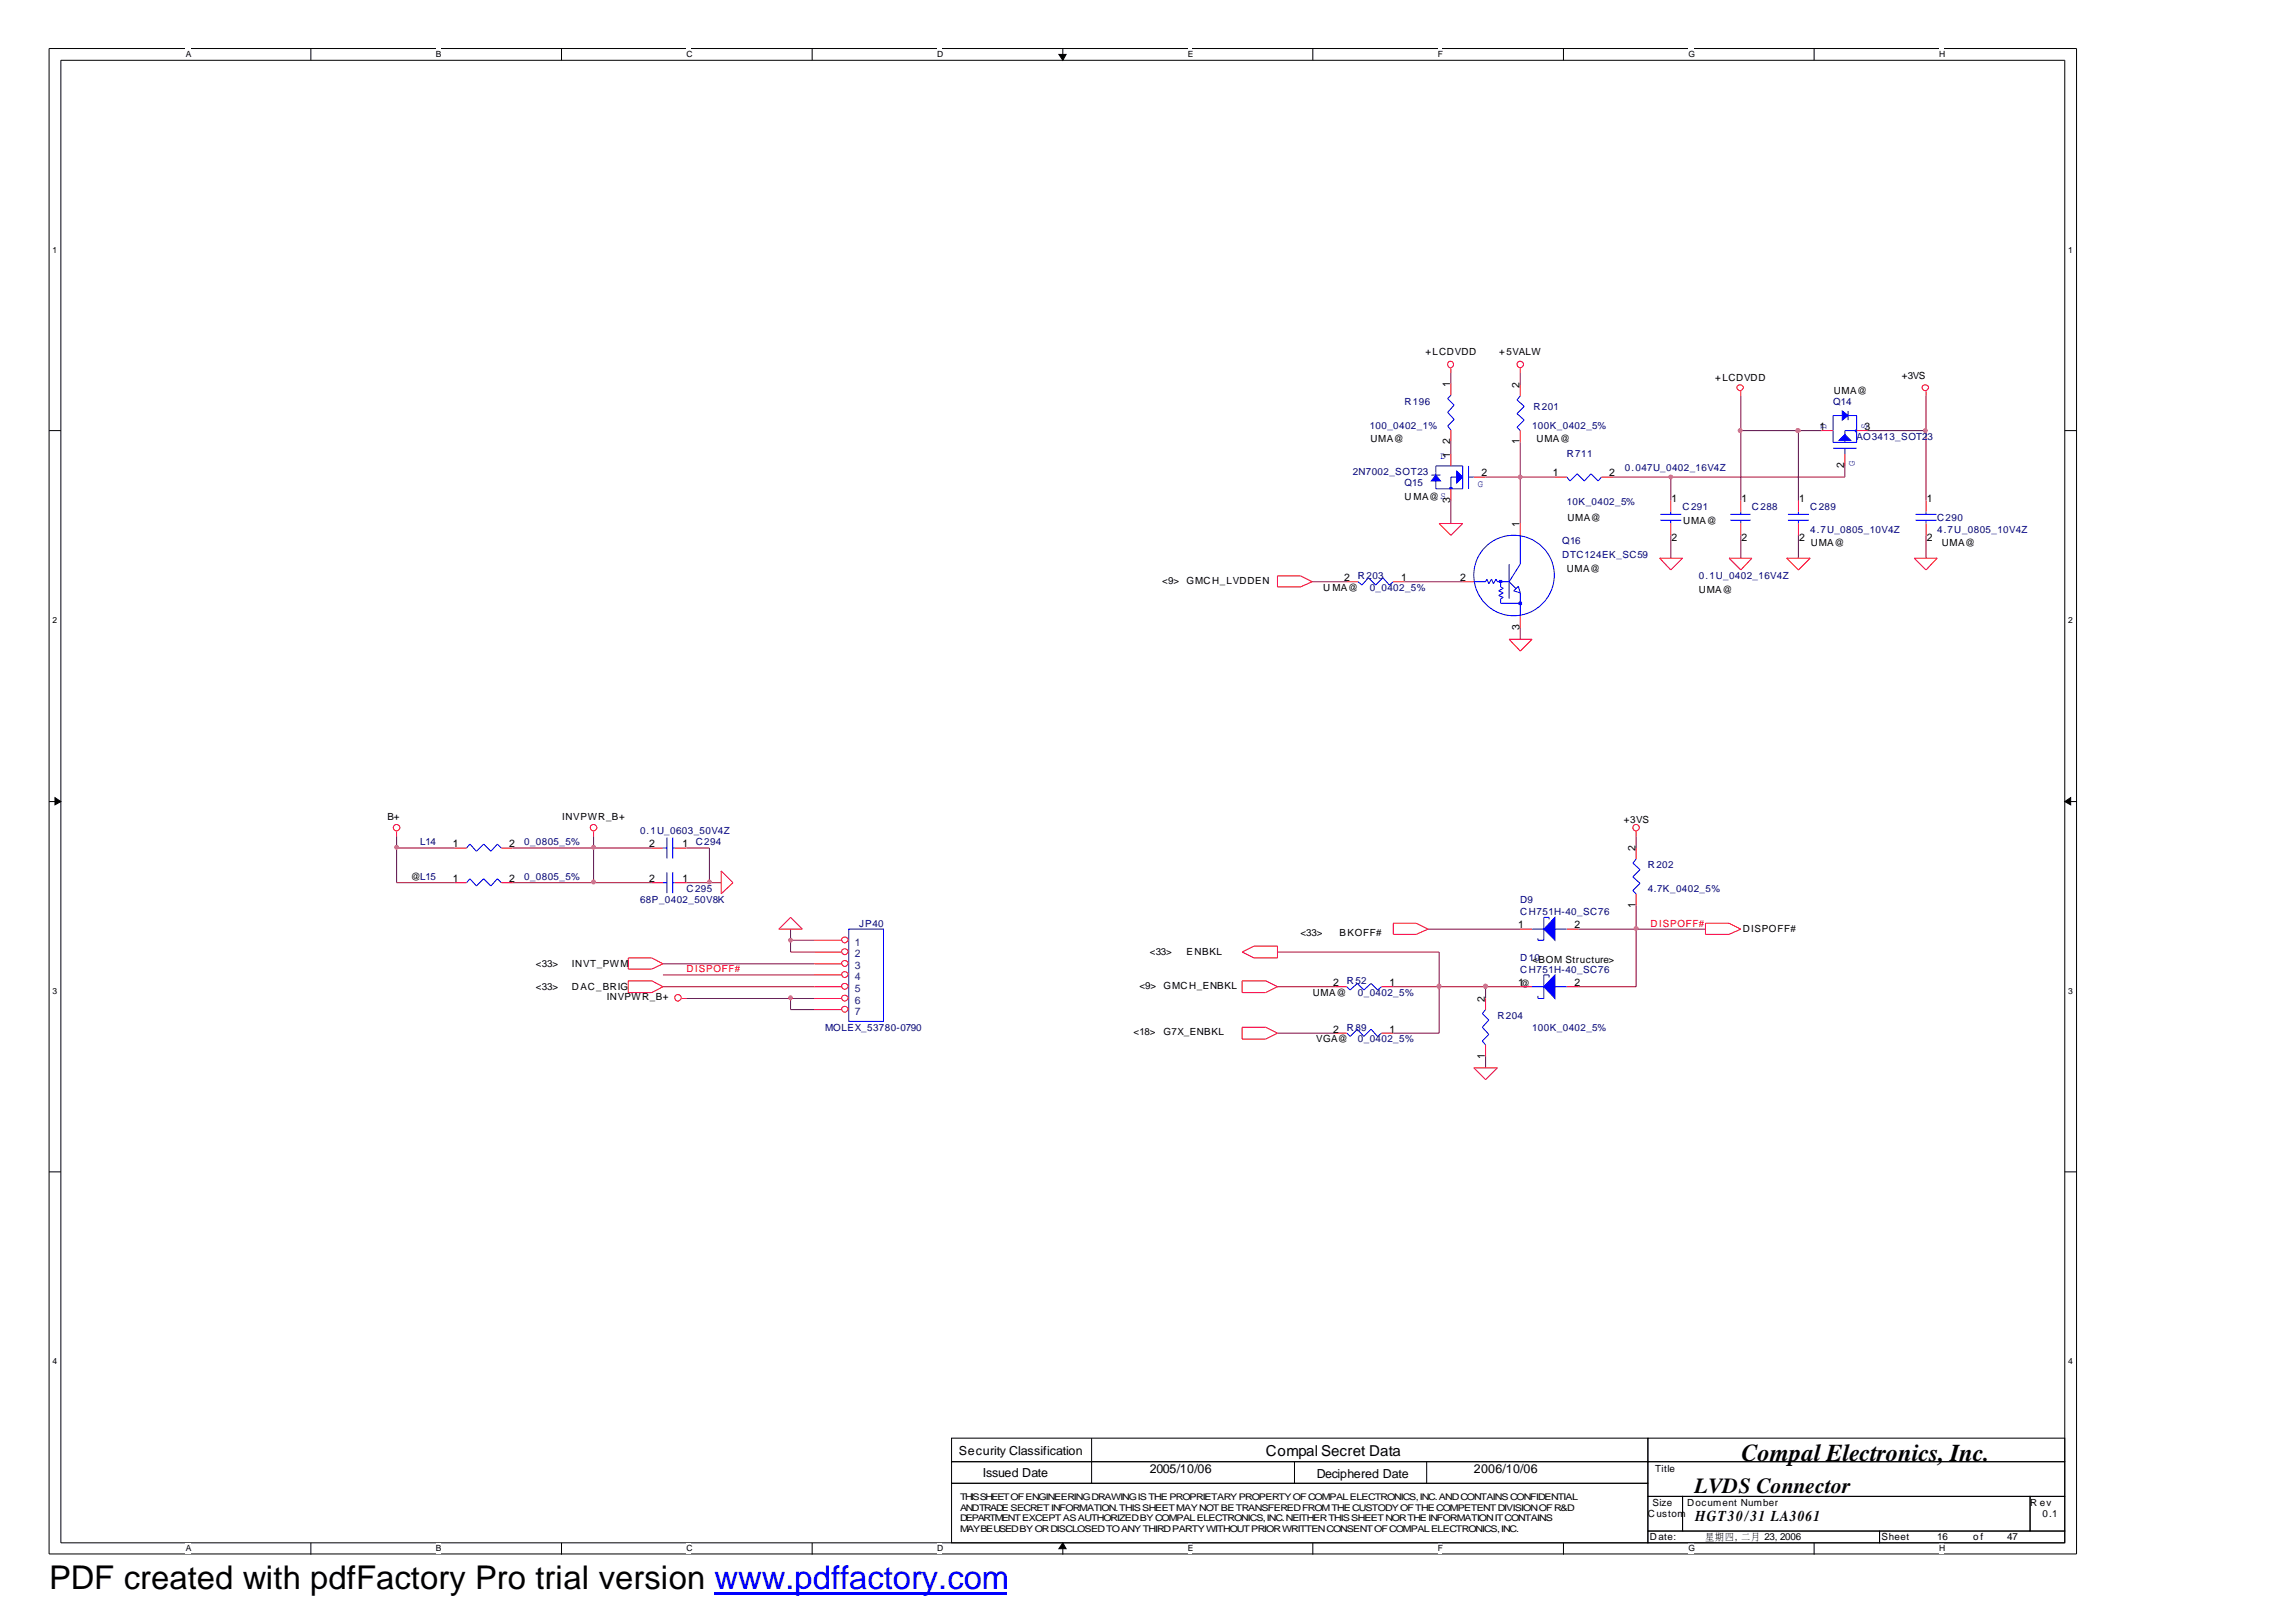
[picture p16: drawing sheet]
<svg xmlns="http://www.w3.org/2000/svg" width="297mm" height="210mm" viewBox="0 0 297 210" stroke-linecap="round" stroke-linejoin="round" font-family="sans-serif">
<defs><g id="words">
<text font-size="4.2" x="6.3" y="205.7">PDF created with pdfFactory Pro trial version www.pdffactory.com</text>
<text font-size="3.1" x="225.3" y="189.1">Compal Electronics, Inc.</text>
<text font-size="2.8" x="219.2" y="193.2">LVDS Connector</text>
<g font-size="1.9">
<text x="163.7" y="188.4">Compal Secret Data</text>
<text x="219.3" y="196.9">HGT30/31 LA3061</text>
</g>
<g font-size="1.6">
<text x="124" y="188.2">Security Classification</text>
<text x="127.2" y="191.1">Issued Date</text>
<text x="148.8" y="190.7">2005/10/06</text>
<text x="170.3" y="191.3">Deciphered Date</text>
<text x="190.7" y="190.7">2006/10/06</text>
</g>
<g font-size="1.4">
<text x="187.6" y="50.1" transform="rotate(-90 187.6 50.1)">1</text>
<text x="196.6" y="50.2" transform="rotate(-90 196.6 50.2)">2</text>
<text x="187.6" y="59.3" transform="rotate(-90 187.6 59.3)">1</text>
<text x="187.6" y="57.4" transform="rotate(-90 187.6 57.4)">2</text>
<text x="196.6" y="57.5" transform="rotate(-90 196.6 57.5)">1</text>
<text x="235.4" y="55.6">1</text>
<text x="241.2" y="55.6">3</text>
<text x="187.6" y="65" transform="rotate(-90 187.6 65)">3</text>
<text x="191.7" y="61.7">2</text>
<text x="200.9" y="61.7">1</text>
<text x="208.2" y="61.7">2</text>
<text x="216.2" y="65">1</text>
<text x="225.3" y="65">1</text>
<text x="232.7" y="65">1</text>
<text x="238.6" y="60.6" transform="rotate(-90 238.6 60.6)">2</text>
<text x="249.3" y="65">1</text>
<text x="196.6" y="68.3" transform="rotate(-90 196.6 68.3)">1</text>
<text x="216.2" y="70">2</text>
<text x="225.3" y="70">2</text>
<text x="232.7" y="70">2</text>
<text x="249.3" y="70">2</text>
<text x="173.9" y="75.2">2</text>
<text x="181.3" y="75.2">1</text>
<text x="188.9" y="75.2">2</text>
<text x="196.6" y="81.5" transform="rotate(-90 196.6 81.5)">3</text>
<text x="58.6" y="109.7">1</text>
<text x="65.9" y="109.7">2</text>
<text x="84" y="109.7">2</text>
<text x="88.3" y="109.7">1</text>
<text x="211.6" y="110.2" transform="rotate(-90 211.6 110.2)">2</text>
<text x="58.6" y="114.1">1</text>
<text x="65.9" y="114.1">2</text>
<text x="84" y="114.1">2</text>
<text x="88.3" y="114.1">1</text>
<text x="211.6" y="117.4" transform="rotate(-90 211.6 117.4)">1</text>
<text x="196.4" y="120.2">1</text>
<text x="203.7" y="120.2">2</text>
<text x="172.5" y="127.6">2</text>
<text x="179.7" y="127.6">1</text>
<text x="192.1" y="129.6" transform="rotate(-90 192.1 129.6)">2</text>
<text x="196.4" y="127.6">1@</text>
<text x="203.7" y="127.6">2</text>
<text x="172.5" y="133.6">2</text>
<text x="179.7" y="133.6">1</text>
<text x="192.1" y="137" transform="rotate(-90 192.1 137)">1</text>
</g>
<g font-size="1.4" fill="#004080">
<text x="110.6" y="122.4">1</text>
<text x="110.6" y="123.9">2</text>
<text x="110.6" y="125.4">3</text>
<text x="110.6" y="126.8">4</text>
<text x="110.6" y="128.4">5</text>
<text x="110.6" y="129.9">6</text>
<text x="110.6" y="131.3">7</text>
</g>
<g font-size="1.3">
<text x="184.4" y="46">+LCDVDD</text>
<text x="194" y="46">+5VALW</text>
<text x="221.9" y="49.3">+LCDVDD</text>
<text x="237.2" y="51">UMA@</text>
<text x="246" y="49">+3VS</text>
<text x="177.3" y="57.2">UMA@</text>
<text x="198.8" y="57.2">UMA@</text>
<text x="181.7" y="64.7">U MA@S</text>
<text x="202.8" y="67.4">UMA@</text>
<text x="217.8" y="67.7">UMA@</text>
<text x="234.3" y="70.7">UMA@</text>
<text x="251.2" y="70.7">UMA@</text>
<text x="150.4" y="75.5">&lt;9&gt;</text>
<text x="153.5" y="75.5">GMCH_LVDDEN</text>
<text x="171.2" y="76.5">U MA@</text>
<text x="202.7" y="74">UMA@</text>
<text x="219.8" y="76.7">UMA@</text>
<text x="50.1" y="106.1">B+</text>
<text x="72.7" y="106.1">INVPWR_B+</text>
<text x="210.1" y="106.4">+3VS</text>
<text x="53.2" y="113.9">@L15</text>
<text x="69.3" y="125.2">&lt;33&gt;</text>
<text x="74" y="125.2">INVT_PWM</text>
<text x="148.8" y="123.6">&lt;33&gt;</text>
<text x="153.5" y="123.6">ENBKL</text>
<text x="168.2" y="121.1">&lt;33&gt;</text>
<text x="173.3" y="121.1">BKOFF#</text>
<text x="198.2" y="124.6">&lt;BOM Structure&gt;</text>
<text x="225.5" y="120.7">DISPOFF#</text>
<text x="69.3" y="128.1">&lt;33&gt;</text>
<text x="74" y="128.1">DAC_BRIG</text>
<text x="78.5" y="129.5">INVPWR_B+</text>
<text x="147.4" y="127.9">&lt;9&gt;</text>
<text x="150.5" y="127.9">GMCH_ENBKL</text>
<text x="169.8" y="128.9">UMA@</text>
<text x="146.6" y="134">&lt;18&gt;</text>
<text x="150.5" y="134">G7X_ENBKL</text>
<text x="170.3" y="134.9">VGA@</text>
<text x="214.1" y="190.4">Title</text>
<text x="213.2" y="196.4">Custom</text>
<text x="213.8" y="194.8">Size</text>
<text x="218.3" y="194.8">Document Number</text>
<text x="262.6" y="194.8">R ev</text>
<text x="264.2" y="196.4">0.1</text>
<text x="213.4" y="199.3">Date:</text>
<text x="220.6" y="199.3">星, 二</text>
<text x="221.9" y="199.3">期</text>
<text x="223.2" y="199.3">四月 2006</text>
<text x="228.3" y="199.3">23,</text>
<text x="243.4" y="199.3">Sheet</text>
<text x="250.6" y="199.3">16</text>
<text x="255.3" y="199.3">o f</text>
<text x="259.7" y="199.3">47</text>
</g>
<g font-size="1.3" fill="#000080">
<text x="181.7" y="52.4">R196</text>
<text x="198.4" y="53">R201</text>
<text x="237.2" y="52.4">Q14</text>
<text x="177.2" y="55.5">100_0402_1%</text>
<text x="198.2" y="55.5">100K_0402_5%</text>
<text x="202.7" y="59.2">R711</text>
<text x="240.2" y="56.9">AO3413_SOT23</text>
<text x="175" y="61.5">2N7002_SOT23</text>
<text x="181.7" y="62.9">Q15</text>
<text x="202.7" y="65.4">10K_0402_5%</text>
<text x="210.2" y="61">0.047U_0402_16V4Z</text>
<text x="217.7" y="66">C291</text>
<text x="226.7" y="66">C288</text>
<text x="234.2" y="66">C289</text>
<text x="202.1" y="70.5">Q16</text>
<text x="234.2" y="68.9">4.7U_0805_10V4Z</text>
<text x="250.6" y="67.4">C290</text>
<text x="250.6" y="68.9">4.7U_0805_10V4Z</text>
<text x="175.7" y="74.9">R203</text>
<text x="177.2" y="76.5">0_0402_5%</text>
<text x="202.1" y="72.2">DTC124EK_SC59</text>
<text x="219.8" y="74.9">0.1U_0402_16V4Z</text>
<text x="82.8" y="107.9">0.1U_0603_50V4Z</text>
<text x="54.4" y="109.4">L14</text>
<text x="67.8" y="113.9">0_0805_5%</text>
<text x="67.8" y="109.4">0_0805_5%</text>
<text x="90" y="109.4">C294</text>
<text x="213.2" y="112.4">R202</text>
<text x="82.8" y="116.9">68P_0402_50V8K</text>
<text x="88.8" y="115.4">C295</text>
<text x="111.2" y="119.9">JP40</text>
<text x="196.7" y="116.9">D9</text>
<text x="196.7" y="118.4">CH751H-40_SC76</text>
<text x="213.2" y="115.4">4.7K_0402_5%</text>
<text x="196.7" y="124.4">D10</text>
<text x="196.7" y="125.9">CH751H-40_SC76</text>
<text x="174.2" y="127.4">R52</text>
<text x="175.7" y="128.9">0_0402_5%</text>
<text x="193.7" y="131.8">R204</text>
<text x="106.8" y="133.4">MOLEX_53780-0790</text>
<text x="174.2" y="133.4">R89</text>
<text x="175.7" y="134.9">0_0402_5%</text>
<text x="198.2" y="133.4">100K_0402_5%</text>
</g>
<g font-size="1.3" fill="#00f">
<text x="186.4" y="59.4">D</text>
<text x="236.3" y="55.5" transform="rotate(-90 236.3 55.5)">D</text>
<text x="241.6" y="55.5" transform="rotate(-90 241.6 55.5)">S</text>
<text x="191.2" y="63">G</text>
<text x="239.9" y="60.3" transform="rotate(-90 239.9 60.3)">G</text>
</g>
<g font-size="1.3" fill="#f00">
<text x="213.5" y="119.9">DISPOFF#</text>
<text x="88.8" y="125.8">DISPOFF#</text>
</g>
<g font-size="1.2">
<text x="124.2" y="194.2">THISSHEETOFENGINEERINGDRAWINGISTHEPROPRIETARYPROPERTYOFCOMPALELECTRONICS, INC.ANDCONTAINSCONFIDENTIAL</text>
<text x="124.2" y="195.5">ANDTRADESECRETINFORMATION.THISSHEETMAYNOTBETRANSFEREDFROMTHECUSTODYOFTHECOMPETENTDIVISIONOFR&amp;D</text>
<text x="124.2" y="196.9">DEPARTMENTEXCEPTASAUTHORIZEDBYCOMPALELECTRONICS, INC.NEITHERTHISSHEETNORTHEINFORMATIONITCONTAINS</text>
<text x="124.2" y="198.2">MAYBEUSEDBYORDISCLOSEDTOANYTHIRDPARTYWITHOUTPRIORWRITTENCONSENTOFCOMPALELECTRONICS, INC.</text>
</g>
<g font-size="1.1">
<text x="24" y="7.4">A</text>
<text x="56.4" y="7.4">B</text>
<text x="88.8" y="7.4">C</text>
<text x="121.2" y="7.4">D</text>
<text x="153.7" y="7.4">E</text>
<text x="186" y="7.4">F</text>
<text x="218.4" y="7.4">G</text>
<text x="250.9" y="7.4">H</text>
<text x="6.8" y="32.7">1</text>
<text x="267.5" y="32.7">1</text>
<text x="6.8" y="80.6">2</text>
<text x="267.5" y="80.6">2</text>
<text x="6.8" y="128.6">3</text>
<text x="267.5" y="128.6">3</text>
<text x="6.8" y="176.5">4</text>
<text x="267.5" y="176.5">4</text>
<text x="24" y="200.8">A</text>
<text x="56.4" y="200.8">B</text>
<text x="88.8" y="200.8">C</text>
<text x="121.2" y="200.8">D</text>
<text x="153.7" y="200.8">E</text>
<text x="186" y="200.8">F</text>
<text x="218.4" y="200.8">G</text>
<text x="250.9" y="200.8">H</text>
</g>
</g></defs>
<path d="M6.3 6.3h262.3v194.8h-262.3zM7.9 7.8h259.2v191.9h-259.2z" fill="none" stroke="#000" stroke-width=".13"/>
<g fill="#fff">
<path d="M24 6.3h.7v1.3h-.7z"/>
<path d="M24 199.7h.7v1.3h-.7z"/>
</g>
<path d="M40.2 6.3v1.5M40.2 199.7v1.5" fill="none" stroke="#000" stroke-width=".13"/>
<g fill="#fff">
<path d="M56.4 6.3h.6v1.3h-.6z"/>
<path d="M56.4 199.7h.6v1.3h-.6z"/>
</g>
<path d="M72.6 6.3v1.5M72.6 199.7v1.5" fill="none" stroke="#000" stroke-width=".13"/>
<g fill="#fff">
<path d="M88.8 6.3h.6v1.3h-.6z"/>
<path d="M88.8 199.7h.6v1.3h-.6z"/>
</g>
<path d="M105.1 6.3v1.5M105.1 199.7v1.5" fill="none" stroke="#000" stroke-width=".13"/>
<g fill="#fff">
<path d="M121.2 6.3h.6v1.3h-.6z"/>
<path d="M121.2 199.7h.6v1.3h-.6z"/>
</g>
<path d="M137.5 6.3v1.5M137.5 199.7v1.5" fill="none" stroke="#000" stroke-width=".13"/>
<g fill="#000" stroke="#000" stroke-width=".13">
<path d="M137 7h.9l-.4 .8z" fill-rule="evenodd"/>
<path d="M137.5 199.7l.4 .7h-.9z" fill-rule="evenodd"/>
</g>
<g fill="#fff">
<path d="M153.7 6.3h.5v1.3h-.5z"/>
<path d="M153.7 199.7h.5v1.3h-.5z"/>
</g>
<path d="M169.8 6.3v1.5M169.8 199.7v1.5" fill="none" stroke="#000" stroke-width=".13"/>
<g fill="#fff">
<path d="M186 6.3h.5v1.3h-.5z"/>
<path d="M186 199.7h.5v1.3h-.5z"/>
</g>
<path d="M202.3 6.3v1.5M202.3 199.7v1.5" fill="none" stroke="#000" stroke-width=".13"/>
<g fill="#fff">
<path d="M218.4 6.3h.7v1.3h-.7z"/>
<path d="M218.4 199.7h.7v1.3h-.7z"/>
</g>
<path d="M234.7 6.3v1.5M234.7 199.7v1.5" fill="none" stroke="#000" stroke-width=".13"/>
<g fill="#fff">
<path d="M250.9 6.3h.6v1.3h-.6z"/>
<path d="M250.9 199.7h.6v1.3h-.6z"/>
<path d="M6.8 31.6h.5v1.3h-.5z"/>
<path d="M267.5 31.6h.6v1.3h-.6z"/>
<path d="M6.8 79.5h.5v1.4h-.5z"/>
<path d="M267.5 79.5h.6v1.4h-.6z"/>
</g>
<path d="M6.3 55.7h1.6M267.1 55.7h1.5" fill="none" stroke="#000" stroke-width=".13"/>
<g fill="#fff">
<path d="M6.8 127.5h.5v1.4h-.5z"/>
<path d="M267.5 127.5h.6v1.4h-.6z"/>
</g>
<path d="M6.3 103.7h1.6M267.1 103.7h1.5" fill="none" stroke="#000" stroke-width=".13"/>
<g fill="#000" stroke="#000" stroke-width=".13">
<path d="M7.1 103.2l.8 .5-.8 .5z" fill-rule="evenodd"/>
<path d="M267.1 103.7l.8-.5v1z" fill-rule="evenodd"/>
</g>
<g fill="#fff">
<path d="M6.8 175.4h.5v1.4h-.5z"/>
<path d="M267.5 175.4h.6v1.4h-.6z"/>
</g>
<g fill="none" stroke="#000" stroke-width=".13">
<path d="M6.3 151.7h1.6M267.1 151.7h1.5M123.1 186.1h90.1v3.1h-90.1zM123.1 189.2h90.1v2.8h-90.1zM123.1 192h90.1v7.7h-90.1zM141.2 186.1v5.9M167.5 189.2v2.8M184.6 189.2v2.8M213.2 186.1h53.9v3.1h-53.9zM213.2 189.2h53.9v4.4h-53.9zM213.2 193.6h4.5v4.5h-4.5zM213.2 198.1h30v1.6h-30z"/>
<path d="M217.7 193.6h44.9v4.5h-44.9zM243.2 198.1h23.9v1.6h-23.9zM262.6 193.6h4.5v4.5h-4.5z"/>
</g>
<g fill="none" stroke="#800040" stroke-width=".13">
<path d="M187.7 48.3v1.3M187.7 57.1v1.7M196.7 48.3v1.5M196.7 57.2v10.5M225.2 51.2v13.6M225.2 55.7h10.4M232.7 55.7v9.1M241.6 55.7h7.6M249.2 51.2v13.6M169.8 75.3h4.4M181.7 75.3h7.5M187.7 64.8v2.9"/>
<path d="M192.2 61.7h9M216.2 61.7v3.1M216.2 69.3v2.9M225.2 69.3v2.9M232.7 69.3v2.9M238.7 60.3v1.4h-30M249.2 69.3v2.9M196.7 81.2v1.5M51.3 109.7h7.5M51.3 108.2v6h7.5M66.3 109.7h18M66.3 114.2h18"/>
<path d="M76.8 108.2v6M88.8 109.7h3v4.5M88.8 114.2h4.5M211.7 108.2v1.5M211.7 117.2v10.5h-7.5M85.8 127.7h19.5M85.8 126.2h19.5M85.8 124.7h19.5M88.8 129.2h16.5M102.3 121.7h3M102.3 120.2v3h3M102.3 129.2v1.5h3"/>
<path d="M165.3 127.7h7.4M165.3 123.2h20.9v10.5h-5.9M165.3 133.7h7.4M180.3 127.7h16.4M184.7 120.2h12M192.2 127.7v1.5M192.2 136.7v1.5M204.2 120.2h16.4"/>
</g>
<g fill="none" stroke="#f00" stroke-width=".13">
<path d="M187.7 47.7v.6M196.7 47.7v.6M225.2 50.6v.6M249.2 50.6v.6M165.3 74.5h2.9l1.6 .8-1.6 .7h-2.9zM186.2 67.7h3l-1.5 1.6zM214.7 72.2h3l-1.5 1.6zM223.7 72.2h3l-1.5 1.6zM231.1 72.2h3.1l-1.5 1.6zM247.6 72.2h3l-1.4 1.6zM249.2 64.8v1.4M249.2 67.7v1.6"/>
<path d="M195.2 82.7h3l-1.5 1.6zM51.3 107.6v.6M76.8 107.6v.6M93.3 112.7l1.5 1.5-1.5 1.5zM102.3 118.7l1.5 1.5h-3zM180.3 119.5h2.9l1.5 .7-1.5 .7h-2.9zM211.7 107.6v.6M220.6 119.5h3.1l1.5 .7-1.5 .7h-3.1zM81.3 126.9h3l1.5 .8-1.5 .8h-3zM81.3 124h3l1.5 .7-1.5 .7h-3zM88.2 129.2h.6M160.7 126.9h3l1.6 .8-1.6 .8h-3z"/>
<path d="M160.7 132.9h3l1.6 .8-1.6 .8h-3zM160.7 123.2l1.5-.8h3.1v1.6h-3.1zM190.7 138.2h3l-1.5 1.5z"/>
<circle cx="187.6" cy="47.2" r=".4"/>
<circle cx="196.7" cy="47.2" r=".42"/>
<circle cx="225.2" cy="50.2" r=".4"/>
<circle cx="249.1" cy="50.2" r=".4"/>
<circle cx="51.3" cy="107.1" r=".42"/>
<circle cx="76.8" cy="107.1" r=".42"/>
<circle cx="211.7" cy="107.1" r=".42"/>
<circle cx="87.7" cy="129.1" r=".42"/>
</g>
<path d="M247.8 67.3h2.7M247.8 66.6h2.7M249.2 66.2v.4M249.2 67.3v.4M109.8 120.2h4.5v12h-4.5z" fill="none" stroke="#00f" stroke-width=".13"/>
<circle cx="109.3" cy="121.6" r=".4" fill="#fff" stroke="#f00" stroke-width=".13"/>
<path d="M105.3 121.7h3.6" fill="none" stroke="#f00" stroke-width=".13"/>
<circle cx="109.3" cy="123.2" r=".4" fill="#fff" stroke="#f00" stroke-width=".13"/>
<path d="M105.3 123.2h3.6" fill="none" stroke="#f00" stroke-width=".13"/>
<circle cx="109.3" cy="124.7" r=".4" fill="#fff" stroke="#f00" stroke-width=".13"/>
<path d="M105.3 124.7h3.6" fill="none" stroke="#f00" stroke-width=".13"/>
<circle cx="109.3" cy="126.1" r=".4" fill="#fff" stroke="#f00" stroke-width=".13"/>
<path d="M105.3 126.2h3.6" fill="none" stroke="#f00" stroke-width=".13"/>
<circle cx="109.3" cy="127.6" r=".4" fill="#fff" stroke="#f00" stroke-width=".13"/>
<path d="M105.3 127.7h3.6" fill="none" stroke="#f00" stroke-width=".13"/>
<circle cx="109.3" cy="129.2" r=".4" fill="#fff" stroke="#f00" stroke-width=".13"/>
<path d="M105.3 129.2h3.6" fill="none" stroke="#f00" stroke-width=".13"/>
<circle cx="109.3" cy="130.6" r=".4" fill="#fff" stroke="#f00" stroke-width=".13"/>
<g fill="none" stroke="#f00" stroke-width=".13">
<path d="M187.7 49.6v1.6M187.7 55.6v1.5M187.7 58.8v1.5M196.7 49.8v1.4M196.7 55.7v1.5M235.6 55.7h1.6M238.7 58.8v1.5M240.2 55.7h1.4M174.2 75.3h1.5M180.3 75.3h1.4M187.7 63.3v1.5M189.2 75.3h1.5"/>
<path d="M190.7 61.7h1.5M196.7 67.7v1.6M196.7 79.8v1.4M201.2 61.7h1.5M207.2 61.7h1.5M216.2 64.8v1.4M216.2 67.7v1.6M225.2 64.8v1.4M225.2 67.7v1.6M232.7 64.8v1.4M232.7 67.7v1.6M58.8 114.2h1.6"/>
<path d="M58.8 109.7h1.6M64.9 114.2h1.4M64.9 109.7h1.4M84.3 114.2h1.5M84.3 109.7h1.5M87.3 114.2h1.5M87.3 109.7h1.5M211.7 109.7v1.5M211.7 115.7v1.5M105.3 130.7h3.6M172.7 127.7h1.5M172.7 133.7h1.5"/>
<path d="M178.7 127.7h1.6M178.7 133.7h1.6M192.2 129.2v1.5M192.2 135.2v1.5M196.7 127.7h1.5M196.7 120.2h1.5M202.7 127.7h1.5M202.7 120.2h1.5"/>
</g>
<g fill="#00f" stroke="#00f" stroke-width=".13">
<path d="M188.5 61l.7 .7-.7 .8z" fill-rule="evenodd"/>
<path d="M185.8 61.5l.6 .7h-1.2z" fill-rule="evenodd"/>
<path d="M238.7 56.2l.7 .8h-1.5z" fill-rule="evenodd"/>
<path d="M238.3 53.2l.8 .6-.8 .6z" fill-rule="evenodd"/>
<path d="M201.2 126.2v3l-1.5-1.5z" fill-rule="evenodd"/>
<path d="M201.2 118.7v3l-1.5-1.5z" fill-rule="evenodd"/>
</g>
<g fill="none" stroke="#00f" stroke-width=".13">
<path d="M187.7 51.2l-.4 .4 .8 .8-.8 1 .8 .9-.8 .8 .4 .5M196.7 51.2l-.4 .5 .9 .9-.9 .9 .9 .9-.9 .9 .4 .4M237.2 58h3M238.3 53.8h-1.1v3.4h3v-3.4h-1.1M238.7 58v.8M239.1 53.2v1.2M240.2 55.7h-1.5v1.5M240.2 55.6h-.2v.3h.2M175.7 75.3l.5 .4 .8-.9 1 .9 .9-.9 .8 .9 .6-.4M185.2 61.5h1.2M185.8 61.5v-1.2h3.4v3h-3.4v-1.1M187.5 63.3v-.2h.4v.2"/>
<path d="M188.5 61.7h-.8v1.6M190 61.7h.7M190 60.3v3M190.7 75.3h1.5l.2-.4 .2 .6 .4-.6 .2 .6 .3-.6 .2 .4h1.5M194 75.1h.3v.3h-.3zM194.1 75.3v.7l.4 .1-.6 .4 .6 .2-.6 .4 .6 .2-.4 .2v.6h2.6M195.2 73v4.5M195.2 75.3l.9 .8M196.4 75.9l.3 .8-.9-.2zM196.5 77.9h.3v.3h-.3zM196.7 69.3v3.7l-1.5 2.3M196.7 76.7v3.1"/>
<path d="M202.7 61.7l.4 .5 .9-.9 1 .9 .8-.9 1 .9 .4-.5M214.8 67.3h2.7M214.8 66.6h2.7M216.2 66.2v.4M216.2 67.3v.4M223.9 67.3h2.6M223.9 66.6h2.6M225.2 66.2v.4M225.2 67.3v.4M231.3 67.3h2.7M231.3 66.6h2.7M232.7 66.2v.4"/>
<path d="M232.7 67.3v.4M60.4 114.2l.4-.5 .8 1 1-1 .9 1 .8-1 .6 .5M60.4 109.7l.4-.5 .8 1 1-1 .9 1 .8-1 .6 .5M85.8 109.7h.5M85.8 114.2h.5M86.3 108.4v2.7M86.3 112.9v2.7M87 109.7h.3M87 108.4v2.7M87 112.9v2.7M87 114.2h.3M200.4 119v-.3h-.7v3h-.7v-.3"/>
<path d="M211.7 111.2l-.5 .5 1 .8-1 1 1 .8-1 .9 .5 .5M174.2 127.7l.5 .4 .9-.8 .8 .8 1-.8 .8 .8 .5-.4M174.2 133.7l.5 .4 .9-.9 .8 .9 1-.9 .8 .9 .5-.4M192.2 130.7l-.4 .5 .8 .8-.8 .9 .8 1-.8 .8 .4 .5M198.2 127.7h1.5M198.2 120.2h1.5M200.4 126.5v-.3h-.7v3h-.7v-.3M201.2 127.7h1.5M201.2 120.2h1.5"/>
<circle cx="195.9" cy="74.5" r="5.2"/>
</g>
<g fill="#f0f" stroke="#f0f" stroke-width=".13">
<path d="M51.1 109.5l.2-.1 .2 .1 .1 .2-.3 .2-.2-.1z" fill-rule="evenodd"/>
<path d="M232.4 55.6a.29 .29 0 0 1 .3-.1 .29 .29 0 0 1 .2 .3l-.3 .2-.2-.1z" fill-rule="evenodd"/>
<path d="M216 61.5h.3l.1 .2-.2 .3-.2-.1-.1-.2z" fill-rule="evenodd"/>
<path d="M196.5 61.6l.2-.1h.1l.1 .2-.2 .3-.2-.1z" fill-rule="evenodd"/>
<path d="M76.7 113.9l.3 .1v.1l-.2 .3-.2-.1-.1-.2z" fill-rule="evenodd"/>
<path d="M248.9 55.6l.2-.1h.1l.1 .2-.2 .3-.2-.1z" fill-rule="evenodd"/>
<path d="M225 55.5h.3l.1 .2-.3 .3-.2-.1v-.2z" fill-rule="evenodd"/>
<path d="M211.5 119.9l.3 .1 .1 .2-.2 .2-.2-.1-.1-.1z" fill-rule="evenodd"/>
<path d="M76.7 109.4l.3 .1v.2l-.2 .2-.2-.1-.1-.1z" fill-rule="evenodd"/>
<path d="M102.1 129l.2-.1h.1l.1 .2-.2 .3-.2-.1z" fill-rule="evenodd"/>
<path d="M91.6 114l.2-.1 .1 .1 .1 .1-.2 .3-.2-.1z" fill-rule="evenodd"/>
<path d="M102.1 121.5h.3l.1 .2-.2 .2-.2-.1-.1-.1z" fill-rule="evenodd"/>
<circle cx="192.2" cy="127.6" r=".28"/>
<circle cx="186.2" cy="127.6" r=".28"/>
</g>
<path d="M92.5 206.3h37.8" fill="none" stroke="#00f" stroke-width=".34"/>
<use href="#words"/>
</svg>
